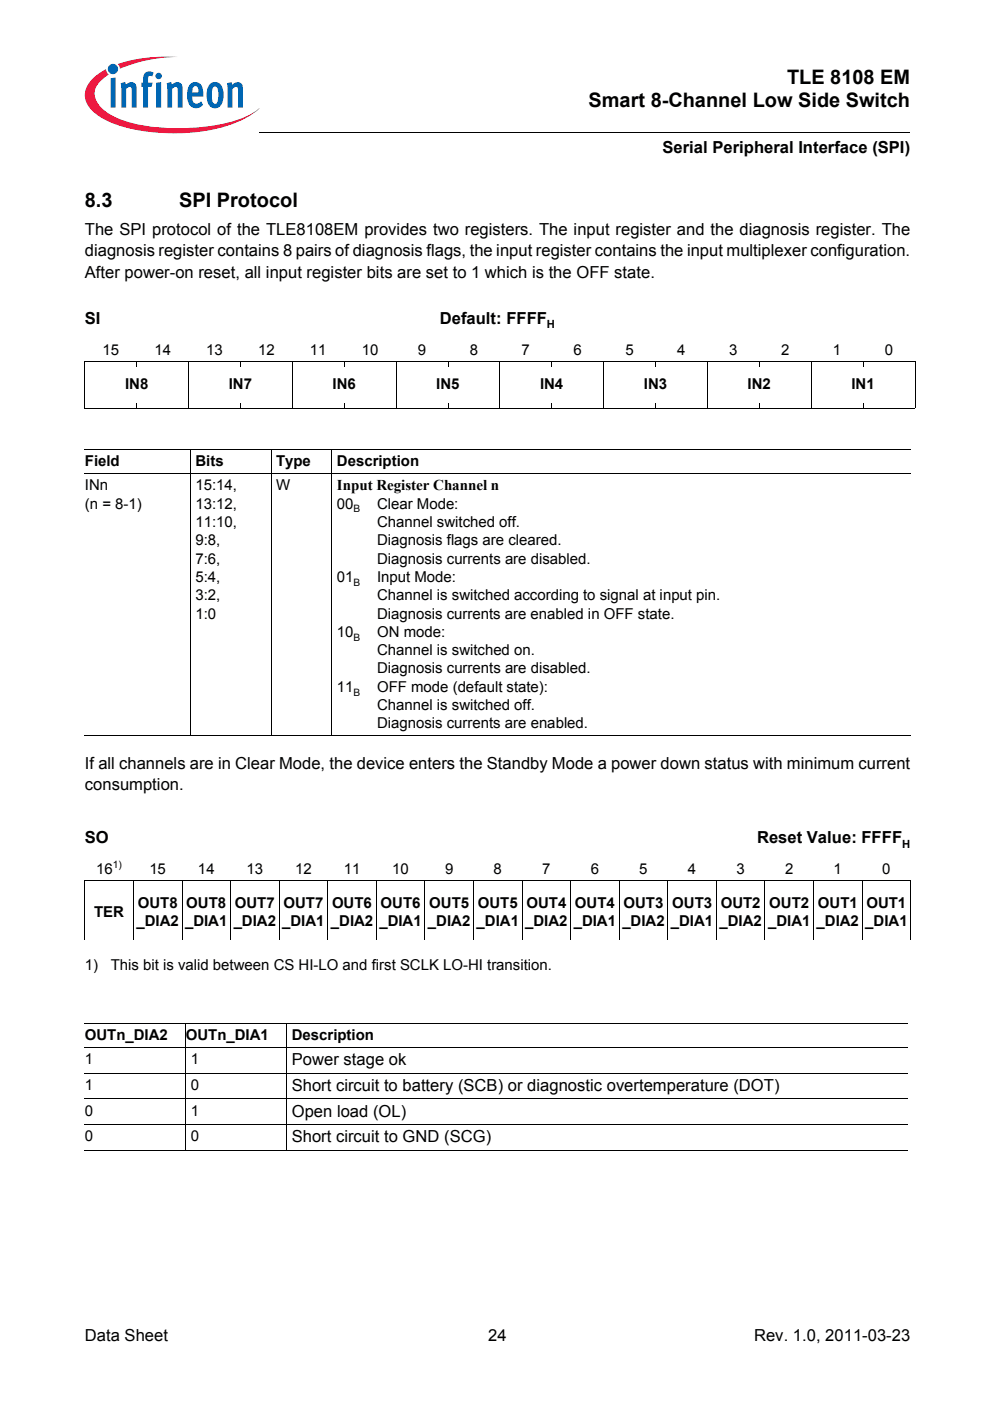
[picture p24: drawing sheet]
<svg xmlns="http://www.w3.org/2000/svg" width="210mm" height="297mm" viewBox="0 0 210 297" stroke-linecap="round" stroke-linejoin="round" font-family="sans-serif">
<defs><g id="words">
<g font-size="4.2">
<text x="166.9" y="17.8">TLE 8108 EM</text>
<text x="124.8" y="22.8">Smart 8-Channel Low Side Switch</text>
<text x="18" y="43.8">8.3</text>
<text x="38" y="43.8">SPI Protocol</text>
</g>
<g font-size="3.5">
<text x="140.5" y="32.5">Serial Peripheral Interface (SPI)</text>
<text x="18" y="49.7">The SPI protocol of the TLE8108EM provides two registers. The input register and the diagnosis register. The</text>
<text x="18" y="54.3">diagnosis register contains 8 pairs of diagnosis flags, the input register contains the input multiplexer configuration.</text>
<text x="18" y="58.9">After power-on reset, all input register bits are set to 1 which is the OFF state.</text>
<text x="18" y="68.8">SI</text>
<text x="93.3" y="68.8">Default: FFFF</text>
<text x="18" y="163">If all channels are in Clear Mode, the device enters the Standby Mode a power down status with minimum current</text>
<text x="18" y="167.6">consumption.</text>
<text x="18" y="178.8">SO</text>
<text x="160.5" y="178.8">Reset Value: FFFF</text>
<text x="61.8" y="225.8">Power stage ok</text>
<text x="61.8" y="231.3">Short circuit to battery (SCB) or diagnostic overtemperature (DOT)</text>
<text x="61.8" y="236.7">Open load (OL)</text>
<text x="61.8" y="242.2">Short circuit to GND (SCG)</text>
<text x="18" y="284.4">Data Sheet</text>
<text x="103.5" y="284.4">24</text>
<text x="159.9" y="284.4">Rev. 1.0, 2011-03-23</text>
</g>
<g font-size="3.2">
<text x="21.7" y="75.2">15</text>
<text x="32.7" y="75.2">14</text>
<text x="43.7" y="75.2">13</text>
<text x="54.7" y="75.2">12</text>
<text x="65.7" y="75.2">11</text>
<text x="76.7" y="75.2">10</text>
<text x="88.6" y="75.2">9</text>
<text x="99.6" y="75.2">8</text>
<text x="110.6" y="75.2">7</text>
<text x="121.6" y="75.2">6</text>
<text x="132.6" y="75.2">5</text>
<text x="143.6" y="75.2">4</text>
<text x="154.6" y="75.2">3</text>
<text x="165.6" y="75.2">2</text>
<text x="176.6" y="75.2">1</text>
<text x="187.6" y="75.2">0</text>
<text x="26.5" y="82.5">IN8</text>
<text x="48.5" y="82.5">IN7</text>
<text x="70.5" y="82.5">IN6</text>
<text x="92.5" y="82.5">IN5</text>
<text x="114.5" y="82.5">IN4</text>
<text x="136.5" y="82.5">IN3</text>
<text x="158.5" y="82.5">IN2</text>
<text x="180.5" y="82.5">IN1</text>
<text x="18" y="98.9">Field</text>
<text x="41.4" y="98.9">Bits</text>
<text x="58.5" y="98.9">Type</text>
<text x="71.4" y="98.9">Description</text>
<text x="18" y="104">INn</text>
<text x="18" y="107.9">(n = 8-1)</text>
<text x="41.4" y="104">15:14,</text>
<text x="41.4" y="107.9">13:12,</text>
<text x="58.5" y="104">W</text>
<text x="71.4" y="104">Input Register Channel n</text>
<text x="71.4" y="107.9">00</text>
<text x="79.9" y="107.9">Clear Mode:</text>
<text x="41.4" y="111.7">11:10,</text>
<text x="79.9" y="111.7">Channel switched off.</text>
<text x="41.4" y="115.6">9:8,</text>
<text x="41.4" y="119.5">7:6,</text>
<text x="79.9" y="115.6">Diagnosis flags are cleared.</text>
<text x="79.9" y="119.5">Diagnosis currents are disabled.</text>
<text x="41.4" y="123.4">5:4,</text>
<text x="71.4" y="123.4">01</text>
<text x="79.9" y="123.4">Input Mode:</text>
<text x="41.4" y="127.3">3:2,</text>
<text x="41.4" y="131.1">1:0</text>
<text x="79.9" y="127.3">Channel is switched according to signal at input pin.</text>
<text x="79.9" y="131.1">Diagnosis currents are enabled in OFF state.</text>
<text x="71.4" y="135">10</text>
<text x="79.9" y="135">ON mode:</text>
<text x="79.9" y="138.9">Channel is switched on.</text>
<text x="79.9" y="142.8">Diagnosis currents are disabled.</text>
<text x="71.4" y="146.7">11</text>
<text x="79.9" y="146.7">OFF mode (default state):</text>
<text x="79.9" y="150.6">Channel is switched off.</text>
<text x="79.9" y="154.4">Diagnosis currents are enabled.</text>
<text x="20.4" y="185.3">16</text>
<text x="31.7" y="185.3">15</text>
<text x="42" y="185.3">14</text>
<text x="52.3" y="185.3">13</text>
<text x="62.6" y="185.3">12</text>
<text x="72.9" y="185.3">11</text>
<text x="83.2" y="185.3">10</text>
<text x="94.4" y="185.3">9</text>
<text x="104.6" y="185.3">8</text>
<text x="114.9" y="185.3">7</text>
<text x="125.3" y="185.3">6</text>
<text x="135.5" y="185.3">5</text>
<text x="145.9" y="185.3">4</text>
<text x="156.2" y="185.3">3</text>
<text x="166.4" y="185.3">2</text>
<text x="176.8" y="185.3">1</text>
<text x="187" y="185.3">0</text>
<text x="20" y="194.4">TER</text>
<text x="28.9" y="196.3">_DIA2</text>
<text x="29.2" y="192.4">OUT8</text>
<text x="39.2" y="196.3">_DIA1</text>
<text x="39.5" y="192.4">OUT8</text>
<text x="49.6" y="196.3">_DIA2</text>
<text x="49.8" y="192.4">OUT7</text>
<text x="59.8" y="196.3">_DIA1</text>
<text x="60.1" y="192.4">OUT7</text>
<text x="70.1" y="196.3">_DIA2</text>
<text x="70.4" y="192.4">OUT6</text>
<text x="80.4" y="196.3">_DIA1</text>
<text x="80.7" y="192.4">OUT6</text>
<text x="90.7" y="196.3">_DIA2</text>
<text x="91" y="192.4">OUT5</text>
<text x="101" y="196.3">_DIA1</text>
<text x="101.3" y="192.4">OUT5</text>
<text x="111.3" y="196.3">_DIA2</text>
<text x="111.6" y="192.4">OUT4</text>
<text x="121.6" y="196.3">_DIA1</text>
<text x="121.9" y="192.4">OUT4</text>
<text x="132" y="196.3">_DIA2</text>
<text x="132.2" y="192.4">OUT3</text>
<text x="142.2" y="196.3">_DIA1</text>
<text x="142.5" y="192.4">OUT3</text>
<text x="152.5" y="196.3">_DIA2</text>
<text x="152.8" y="192.4">OUT2</text>
<text x="162.9" y="196.3">_DIA1</text>
<text x="163.1" y="192.4">OUT2</text>
<text x="173.1" y="196.3">_DIA2</text>
<text x="173.4" y="192.4">OUT1</text>
<text x="183.5" y="196.3">_DIA1</text>
<text x="183.7" y="192.4">OUT1</text>
<text x="18" y="205.7">1)</text>
<text x="23.5" y="205.7">This bit is valid between CS HI-LO and first SCLK LO-HI transition.</text>
<text x="18" y="220.5">OUTn_DIA2</text>
<text x="39.4" y="220.5">OUTn_DIA1</text>
<text x="61.8" y="220.5">Description</text>
<text x="18" y="225.6">1</text>
<text x="40.4" y="225.6">1</text>
<text x="18" y="231.1">1</text>
<text x="40.4" y="231.1">0</text>
<text x="18" y="236.5">0</text>
<text x="40.4" y="236.5">1</text>
<text x="18" y="242">0</text>
<text x="40.4" y="242">0</text>
</g>
<g font-size="2.4">
<text x="116" y="69.6">H</text>
<text x="191.3" y="179.7">H</text>
</g>
<g font-size="2.2">
<text x="75" y="108.6">B</text>
<text x="75" y="124.2">B</text>
<text x="75" y="135.8">B</text>
<text x="75" y="147.5">B</text>
<text x="23.9" y="184">1)</text>
</g>
</g></defs>
<circle cx="24" cy="14.6" r="1.09" fill="#0066b3"/>
<g fill="#ed1941">
<path d="M25 13.6l.8-.3a32.5 32.5 0 0 1 12-1.2 31.8 31.8 0 0 0-11.7 2.2l-.7 .3z"/>
<path d="M19.4 16.9a11.2 11.2 0 0 1 3.1-2.2l.1 .6 .5 .5a5 5 0 0 0-3 4.3 6 6 0 0 0 3.4 4.2 31.6 31.6 0 0 0 15.9 2.9 31.7 31.7 0 0 0 14-3.1l1.6-1.2a17.5 17.5 0 0 1-8.9 4.4 41.1 41.1 0 0 1-22.7-1.4 9.4 9.4 0 0 1-5.1-4.1 4.3 4.3 0 0 1 1.1-4.9z"/>
</g>
<g fill="#0066b3">
<path d="M23.5 16.6l1-.2v6.4h-1z"/>
<path d="M25.6 17.6l.9-.2 .2 .6a1.22 1.22 0 0 1 1.4-.6 1.22 1.22 0 0 1 .9 1.4v4h-1.1v-4.1a.42 .42 0 0 0-.6-.2l-.6 .4v3.9h-1z"/>
<path d="M30.8 15.4l.8-.3 .8 .2 .2 .1-.3 .8-.2-.1a.47 .47 0 0 0-.7 .3v1.1h.9l-.1 .9h-.8v4.4h-1.1v-4.4h-.3v-.9h.3v-.7a1.77 1.77 0 0 1 .5-1.4z"/>
<path d="M35.3 17.6l1-.2 .1 .6a1.22 1.22 0 0 1 1.5-.6 1.22 1.22 0 0 1 .8 1.4v4h-1l-.1-4.1a.42 .42 0 0 0-.6-.2l-.5 .4v3.9h-1z"/>
<path d="M48.1 17.6l1-.2 .1 .6a1.22 1.22 0 0 1 1.5-.6 1.22 1.22 0 0 1 .8 1.4v4h-1l-.1-4.1a.41 .41 0 0 0-.6-.2l-.5 .4v3.9h-1z"/>
<path d="M33 16.1a.68 .68 0 0 1 1.3 0 .68 .68 0 0 1-1.3 0zM33.1 17.6l1.1-.2v5.4h-1.1z"/>
<path d="M40.4 17.8a1.59 1.59 0 0 1 1.8-.2 1.59 1.59 0 0 1 .8 1.5l.1 1.4h-2.3a1.09 1.09 0 0 0 .2 1.1 1.09 1.09 0 0 0 1.2 .3l.4-.4 .4 .7a1.88 1.88 0 0 1-2.1 .6 1.88 1.88 0 0 1-1.2-1.9v-1.7l.3-.8zM41 18.5l-.2 1.1h1.3l-.1-.7a.58 .58 0 0 0-.3-.6 .58 .58 0 0 0-.7 .2z"/>
<path d="M44.6 17.7a1.76 1.76 0 0 1 2 0 1.76 1.76 0 0 1 .8 1.7v1.3a1.96 1.96 0 0 1-2.4 2.2 2.94 2.94 0 0 1-1.2-3.3 2.79 2.79 0 0 1 .8-1.9zM45.2 18.5a4.3 4.3 0 0 0 .1 3.4l.3 .1a1.54 1.54 0 0 0 .7-1.9v-.4a1.19 1.19 0 0 0-.7-1.4z"/>
</g>
<path d="M18 29h46v5h-46z" fill="#fff"/>
<g fill="#000">
<path d="M55 28v.1zM28.9 76.6l.1 1.1zM50.9 76.6l.2 1.1zM72.9 76.6l.1 1.1zM95 76.6l.1 1.1zM116.9 76.6l.2 1.1zM138.9 76.6l.1 1.1zM161 76.6l.1 1.1zM182.9 76.6l.1 1.1zM28.9 85.5l.1 1.1zM50.9 85.5l.2 1.1zM72.9 85.5l.1 1.1z"/>
<path d="M95 85.5l.1 1.1zM116.9 85.5l.2 1.1zM138.9 85.5l.1 1.1zM161 85.5l.1 1.1zM182.9 85.5l.1 1.1z"/>
</g>
<g fill="none" stroke="#000" stroke-width=".21">
<path d="M55 28h137.9M17.9 76.7h176.1M18 76.7v9.8M40 76.6v10M62 76.6v10M84 76.6v10M106 76.6v10M128 76.6v10M150 76.6v10M172 76.6v10M194 76.7v9.8M17.9 86.5h176.1"/>
<path d="M18 95.3h175.2M40.4 95.3v60.8M57.5 95.3v60.8M70.4 95.3v60.8M18 100.5h175.2M18 156h175.2M17.9 186.7h175.2M18 186.8v12.4M28.3 186.7v12.5M38.6 186.7v12.5M48.9 186.7v12.5M59.2 186.7v12.5"/>
<path d="M69.5 186.7v12.5M79.8 186.7v12.5M90.1 186.7v12.5M100.4 186.7v12.5M110.7 186.7v12.5M121 186.7v12.5M131.3 186.7v12.5M141.6 186.7v12.5M151.9 186.7v12.5M162.2 186.7v12.5M172.5 186.7v12.5M182.8 186.7v12.5"/>
<path d="M193.1 186.8v12.4M18 216.9h174.5M39.4 216.9v27.1M60.8 216.9v27.1M18 222.1h174.5M18 227.5h174.5M18 233h174.5M18 238.5h174.5M18 243.9h174.5"/>
</g>
<use href="#words"/>
</svg>
